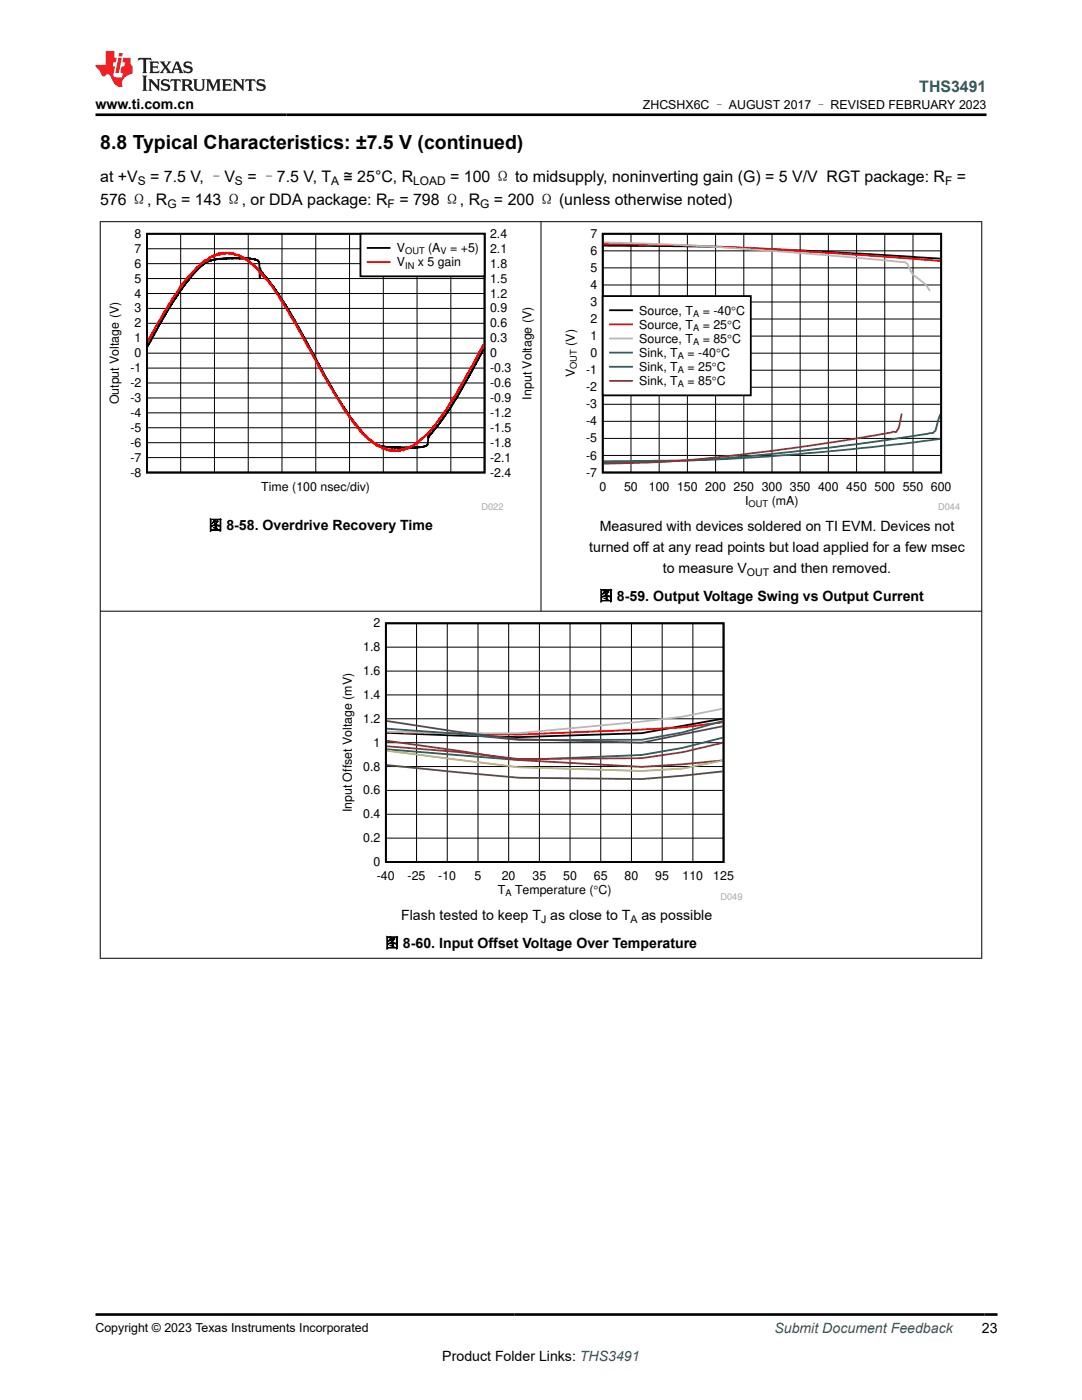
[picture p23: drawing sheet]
<svg xmlns="http://www.w3.org/2000/svg" width="216mm" height="279mm" viewBox="0 0 216 279" stroke-linecap="round" stroke-linejoin="round" font-family="sans-serif">
<defs><g id="words">
<text font-size="3.9" x="20" y="29.8">8.8 Typical Characteristics: ±7.5 V (continued)</text>
<text font-size="3.2" fill="#00f" x="183.4" y="18.3">THS3491</text>
<g font-size="3.2">
<text x="20" y="40.8">576 Ω, R</text>
<text x="20" y="36.3">at +V</text>
<text x="30" y="36.3">= 7.5 V, –V</text>
<text x="36.1" y="40.8">= 143 Ω, or DDA package: R</text>
<text x="49.4" y="36.3">= –7.5 V, T</text>
<text x="68.6" y="36.3">≅ 25°C, R</text>
<text x="79.7" y="40.8">= 798 Ω, R</text>
<text x="89.8" y="36.3">= 100 Ω to midsupply, noninverting gain (G) = 5 V/V RGT package: R</text>
<text x="98.6" y="40.8">= 200 Ω (unless otherwise noted)</text>
<text x="190.9" y="36.3">=</text>
</g>
<g font-size="2.8">
<text x="19" y="21.7">www.ti.com.cn</text>
<text x="41.6" y="105.8">图 8-58. Overdrive Recovery Time</text>
<text x="119.7" y="105.9">Measured with devices soldered on TI EVM. Devices not</text>
<text x="117.6" y="110.2">turned off at any read points but load applied for a few msec</text>
<text x="119.5" y="119.9">图 8-59. Output Voltage Swing vs Output Current</text>
<text x="132.3" y="114.4">to measure V</text>
<text x="154.3" y="114.4">and then removed.</text>
<text x="80" y="183.7">Flash tested to keep T as close to T</text>
<text x="128" y="183.7">as possible</text>
<text x="76.8" y="189.2">图 8-60. Input Offset Voltage Over Temperature</text>
<text x="195.9" y="266.1">23</text>
<text x="88.3" y="271.7">Product Folder Links: THS3491</text>
</g>
<text font-size="2.8" fill="#00f" x="154.5" y="266.1">Submit Document Feedback</text>
<g font-size="2.5">
<text x="128.3" y="21.8">ZHCSHX6C – AUGUST 2017 – REVISED FEBRUARY 2023</text>
<text x="26.9" y="47.5">8</text>
<text x="97.8" y="47.5">2.4</text>
<text x="117.8" y="47.5">7</text>
<text x="26.9" y="53.4">6</text>
<text x="26.9" y="50.5">7</text>
<text x="79.2" y="50.4">V</text>
<text x="79.2" y="53.2">V</text>
<text x="83.4" y="53.2">x 5 gain</text>
<text x="85.4" y="50.4">(A</text>
<text x="89.8" y="50.4">= +5)</text>
<text x="97.8" y="53.4">1.8</text>
<text x="97.8" y="50.5">2.1</text>
<text x="117.8" y="50.9">6</text>
<text x="26.9" y="59.4">4</text>
<text x="26.9" y="56.4">5</text>
<text x="97.8" y="59.4">1.2</text>
<text x="97.8" y="56.4">1.5</text>
<text x="117.8" y="57.7">4</text>
<text x="117.8" y="54.3">5</text>
<text x="26.9" y="65.3">2</text>
<text x="26.9" y="62.4">3</text>
<text x="97.8" y="65.3">0.6</text>
<text x="97.8" y="62.4">0.9</text>
<text x="117.8" y="64.5">2</text>
<text x="117.8" y="61.1">3</text>
<text x="127.6" y="62.8">Source, T</text>
<text x="127.6" y="65.6">Source, T</text>
<text x="140.2" y="62.8">= -40qC</text>
<text x="140.2" y="65.6">= 25qC</text>
<text x="26.9" y="71.3">0</text>
<text x="26.9" y="68.3">1</text>
<text x="97.8" y="71.3">0</text>
<text x="97.8" y="68.3">0.3</text>
<text x="114.7" y="69" transform="rotate(-90 114.7 69)">(V)</text>
<text x="117.8" y="71.3">0</text>
<text x="117.8" y="67.9">1</text>
<text x="127.6" y="68.4">Source, T</text>
<text x="127.6" y="71.3">Sink, T</text>
<text x="137.2" y="71.3">= -40</text>
<text x="140.2" y="68.4">= 85qC</text>
<text x="142.9" y="71.3">qC</text>
<text x="26" y="77.2">-2</text>
<text x="26" y="74.3">-1</text>
<text x="97.8" y="77.2">-0.6</text>
<text x="97.8" y="74.3">-0.3</text>
<text x="114.7" y="75.2" transform="rotate(-90 114.7 75.2)">V</text>
<text x="117" y="74.7">-1</text>
<text x="127.6" y="74.1">Sink, T</text>
<text x="127.6" y="76.9">Sink, T</text>
<text x="137.2" y="74.1">= 25q</text>
<text x="137.2" y="76.9">= 85q</text>
<text x="143" y="74.1">C</text>
<text x="143" y="76.9">C</text>
<text x="23.7" y="80.7" transform="rotate(-90 23.7 80.7)">Output Voltage (V)</text>
<text x="26" y="83.2">-4</text>
<text x="26" y="80.2">-3</text>
<text x="97.8" y="83.2">-1.2</text>
<text x="97.8" y="80.2">-0.9</text>
<text x="106" y="79.7" transform="rotate(-90 106 79.7)">Input Voltage (V)</text>
<text x="117" y="81.5">-3</text>
<text x="117" y="78.1">-2</text>
<text x="26" y="89.2">-6</text>
<text x="26" y="86.2">-5</text>
<text x="97.8" y="89.2">-1.8</text>
<text x="97.8" y="86.2">-1.5</text>
<text x="117" y="88.3">-5</text>
<text x="117" y="84.9">-4</text>
<text x="26" y="95.1">-8</text>
<text x="26" y="92.1">-7</text>
<text x="97.8" y="95.1">-2.4</text>
<text x="97.8" y="92.1">-2.1</text>
<text x="117" y="95.1">-7</text>
<text x="117" y="91.7">-6</text>
<text x="52.1" y="98">Time (100 nsec/div)</text>
<text x="119.6" y="97.9">0</text>
<text x="124.5" y="97.9">50</text>
<text x="129.5" y="97.9">100</text>
<text x="135.1" y="97.9">150</text>
<text x="140.7" y="97.9">200</text>
<text x="146.4" y="97.9">250</text>
<text x="148.7" y="100.8">I</text>
<text x="152" y="97.9">300</text>
<text x="154" y="100.8">(mA)</text>
<text x="157.6" y="97.9">350</text>
<text x="163.2" y="97.9">400</text>
<text x="168.9" y="97.9">450</text>
<text x="174.5" y="97.9">500</text>
<text x="180.1" y="97.9">550 600</text>
<text x="74.5" y="125.2">2</text>
<text x="72.5" y="130">1.8</text>
<text x="72.5" y="134.7">1.6</text>
<text x="72.5" y="139.5">1.4</text>
<text x="72.5" y="144.3">1.2</text>
<text x="74.5" y="149">1</text>
<text x="72.5" y="153.8">0.8</text>
<text x="72.5" y="158.5">0.6</text>
<text x="70.2" y="162.1" transform="rotate(-90 70.2 162.1)">Input Offset Voltage (mV)</text>
<text x="72.5" y="163.3">0.4</text>
<text x="72.5" y="168.1">0.2</text>
<text x="74.5" y="172.8">0</text>
<text x="75.2" y="175.7">-40</text>
<text x="81.3" y="175.7">-25</text>
<text x="87.5" y="175.7">-10</text>
<text x="94.7" y="175.7">5</text>
<text x="99.3" y="178.5">T</text>
<text x="100.1" y="175.7">20</text>
<text x="102.8" y="178.5">Temperature (qC)</text>
<text x="106.3" y="175.7">35</text>
<text x="112.4" y="175.7">50</text>
<text x="118.5" y="175.7">65</text>
<text x="124.6" y="175.7">80</text>
<text x="130.8" y="175.7">95</text>
<text x="136.2" y="175.7">110</text>
<text x="142.3" y="175.7">125</text>
<text x="19" y="265.8">Copyright © 2023 Texas Instruments Incorporated</text>
</g>
<g font-size="2.4">
<text x="27.5" y="36.9">S</text>
<text x="33.4" y="41.5">G</text>
<text x="46.9" y="36.9">S</text>
<text x="66.1" y="36.9">A</text>
<text x="77.4" y="41.5">F</text>
<text x="82.5" y="36.9">LOAD</text>
<text x="95.8" y="41.5">G</text>
<text x="188.6" y="36.9">F</text>
</g>
<g font-size="2.1">
<text x="149" y="115">OUT</text>
<text x="108" y="184.2">J</text>
<text x="125.8" y="184.2">A</text>
</g>
<g font-size="1.8">
<text x="80.8" y="50.8">OUT</text>
<text x="80.8" y="53.6">IN</text>
<text x="87.9" y="50.8">V</text>
<text x="138.3" y="63.2">A</text>
<text x="135.3" y="71.7">A</text>
<text x="138.3" y="66">A</text>
<text x="138.3" y="68.8">A</text>
<text x="115.1" y="73.6" transform="rotate(-90 115.1 73.6)">OUT</text>
<text x="135.3" y="74.5">A</text>
<text x="135.3" y="77.3">A</text>
<text x="149.4" y="101.2">OUT</text>
<text x="100.8" y="178.9">A</text>
</g>
<g font-size="1.8" fill="#a8a8a8">
<text x="96.1" y="101.8">D022</text>
<text x="187.2" y="101.8">D044</text>
<text x="143.8" y="179.6">D049</text>
</g>
</g></defs>
<path d="M29.3 46.7h67.4v47.6h-67.4zM29.5 69.1l3.8-7 2.7-4.2 2.3-2.9 2.1-2.2 1.2-.7 2.4-.5 3.7-.1v.1l1.3-.1 1.9 .2 .5 .3 .3 .4 .1 3 .1-1.9 .1 .9 .1-.3 .1 .3 2.2 2.6 3.1 4.7 9.3 16.8 4 5.9 2.4 2.9 1.9 1.4 1.1 .4 1 .1 2.4 .1 .6 .1 3.2-.1 .9-.1 .9-.3 .2-.3 .1-1.8v.5l.1-.5 .1 .2 1.9-2.3 2.5-3.7 3.4-5.8 3-5.6" fill="none" stroke="#000" stroke-width=".36"/>
<g fill="none" stroke="#000" stroke-width=".2">
<path d="M29.3 58.6h67.4M29.3 55.6h67.4M29.3 52.6h67.4M29.3 49.6h67.4M36.1 46.7v47.6M42.8 46.7v47.6M49.5 46.7v47.6M56.3 46.7v47.6M63 46.7v47.6M69.7 46.7v47.6M76.5 46.7v47.6M83.2 46.7v47.6"/>
<path d="M90 46.7v47.6M29.3 79.4h67.4M29.3 76.4h67.4M29.3 73.5h67.4M29.3 70.5h67.4M29.3 67.5h67.4M29.3 64.5h67.4M29.3 61.6h67.4M29.3 91.3h67.4M29.3 88.4h67.4M29.3 85.4h67.4M29.3 82.4h67.4"/>
</g>
<path d="M29.5 68.3l2-3.9 .1 .1 .2-.6 .3-.2 .2-.6 .2-.2 .2-.6 .1 .2 .1-.5v.2l.6-1.1v.1l.1-.4 .1 .2 .1-.5 .1 .1 .2-.2 .3-1 .1 .3 .2-.6 .5-.4 .1-.4 .1 .1 .4-1 .1 .1 .1-.5h.1l.1 .2 .2-.5h.1l.5-.8 .1 .1 .2-.2 .1-.5h.2l.1-.3 .1 .2v-.3l.5-.5v.1l.1-.2 .1 .1v-.2l.1 .1 .1-.4 .2 .1 .1-.4 .1 .1 .1-.3 .5-.3 .2-.4 .2 .1 .1-.3h.3l.1-.3 .1 .1 .3-.4v.2l.2-.3 .1 .2 .1-.3 .1 .1 .1-.2 .1 .1v-.4l.2 .3 .1-.4 .2 .1 .1-.2 .2 .2 .2-.4h.2v.2l.1-.3 .2 .1 .2-.2 .1 .1 .1-.2 .2 .4 .1-.5 .1 .1 .2-.1 .1 .2 .2-.3 .3 .3 .3-.3v.2l.4-.2 .2 .2 .1-.2 .1 .3 .1-.2 .3 .1 .1-.1 .2 .2 .1-.1 .2 .3v-.2l.5 .3v-.2l.5 .4 .1-.1 .1 .3 .1-.3 .2 .5 .1-.3 .1 .3 .1-.2 .3 .4 .1-.1 .2 .1 .1 .3 .1-.2 .6 .8 .1-.1 .1 .2 .1-.1 .1 .3h.2l.1 .3 .1-.4 .1 .6 .2-.2v.4l.1-.2 .4 .7v-.2l.2 .4 .1-.2v.4l.1-.2 .1 .4 .1-.1 .2 .4v-.2l.1 .3 .1-.1 .2 .5 .1-.1 .1 .3 .1-.1 .8 1.2 .1-.2 1 1.8 .4 .4 .3 .6v-.1l.2 .5 .1-.2 .1 .5 .1-.1 .1 .1 .2 .6h.1l.1 .3 .4 .5 .6 1.2 .1-.1 .1 .6 .1-.2 .2 .6 .1-.2 .1 .3v-.1l.3 .8 .1-.1 .8 1.8 .4 .5h.1v.3l.1-.1 .2 .7 .1-.1 .4 1 .2 .1 .3 .8 .1-.1 .2 .6 .2 .1 .4 1.1 .3 .3v-.1l.1 .4 .5 .9 .1-.1 .5 1.2 .1-.2v.5l.1 .1 .1-.1 .1 .4h.1l.1 .4h.1l.1 .3 .4 .6 .5 1.2 .2-.1 .3 .8 .1-.2 .3 .9 .1-.3 .5 1.3 .1-.1 .1 .3v-.1l.6 1v-.1l.4 .8 .1-.1 .1 .7 .2-.1 .4 .9 .1-.1 .2 .4 .1-.1 .1 .2 .1 .4 .1-.1 .4 .8 .1 .1 .1-.2 .1 .4 .1-.2 .2 .6v-.2l.2 .4 .1-.1 .1 .2v-.1l.1 .4 .4 .3 .1 .5 .1-.4 .2 .6 .1-.1 .3 .5v-.1l.1 .2 .1-.1 .1 .5 .1-.3 .5 .7 .1-.1 .1 .3 .2-.1 .1 .1 .1 .3 .1-.3 .1 .4 .1-.2 .2 .5 .1-.2 .3 .4 .1-.2 .1 .5 .1-.4 .1 .4 .1-.2 .1 .3 .3-.1 .4 .2 .1 .3v-.1l.1 .1 .2-.1 .2 .3 .1-.3 .3 .5 .1-.3v.2l.2-.1 .1 .2 .1-.2v.2l.2-.1 .1 .2 .2-.3 .1 .3 .3-.2v.2l.2-.1 .4 .1 .1-.1 .1 .1v-.3l.1 .4 .1-.2h.2v.1l.3-.3 .1 .1 .1-.2v.2l.1-.2 .1 .3 .1-.3 .1 .2 .5-.4v.2l.1-.2 .1 .2 .1-.3v.1l.1-.1h.2l.4-.3 .1 .1 .1-.2v.1l.2-.3 .1 .2v-.4l.2 .2 .2-.4 .1 .2v-.3l.1 .2 .1-.2 .1 .2v-.4l.1 .1 .2-.4 .1 .2 .1-.4 .2 .2 .5-.7v.2l.1-.3 .4-.1v-.2l.1 .1 .2-.4 .3-.1 .1-.4 .1 .1 .1-.1 .2-.4 .1 .2 .1-.6 .1 .2 .5-.9 .3-.3 .1 .1 .1-.6 .1 .3 .3-.7 .6-.6v-.3l.2 .1v-.3l.2-.1 1-1.8 .4-.4 .2-.6 .1 .3 .7-1.6 .1 .3v-.6l.1 .1 .2-.5 .1 .1 .1-.3 .5-.9 .1 .1 .6-1.5 .2-.2 .6-1.1 .3-.3 1.1-2.3 .1 .2 .1-.6h.1l.2-.6 .1 .2 .3-.8v.1l.2-.3" fill="none" stroke="#f00" stroke-width=".36"/>
<path d="M71.9 46.7h24.8v8.5h-24.8z" fill-rule="evenodd" fill="#fff"/>
<path d="M71.9 46.7h24.8v8.5h-24.8zM73.4 49.5h4.3" fill="none" stroke="#000" stroke-width=".36"/>
<path d="M73.4 52.3h4.3" fill="none" stroke="#f00" stroke-width=".36"/>
<path d="M112.3 45.7h79.3v56.2h-79.3z" fill-rule="evenodd" fill="#fff"/>
<path d="M120.3 46.7h67.5v47.6h-67.5zM120.4 49l25.2 .3 19.1 .9 22.9 1.4" fill="none" stroke="#000" stroke-width=".36"/>
<g fill="none" stroke="#000" stroke-width=".2">
<path d="M120.3 56.9h67.5M120.3 53.5h67.5M120.3 50.1h67.5M125.9 46.7v47.6M131.5 46.7v47.6M137.2 46.7v47.6M142.8 46.7v47.6M148.4 46.7v47.6M154 46.7v47.6M159.7 46.7v47.6M165.3 46.7v47.6M170.9 46.7v47.6"/>
<path d="M176.5 46.7v47.6M182.2 46.7v47.6M120.3 77.3h67.5M120.3 73.9h67.5M120.3 70.5h67.5M120.3 67.1h67.5M120.3 63.7h67.5M120.3 60.3h67.5M120.3 90.9h67.5M120.3 87.5h67.5M120.3 84.1h67.5M120.3 80.7h67.5"/>
</g>
<path d="M120.4 48.7l13.9 .2 14.7 .6 19.1 1.1 19.5 1.5" fill="none" stroke="#f00" stroke-width=".36"/>
<path d="M120.4 48.4l10.6 .3 12.3 .6 16.9 1.2 20.3 1.8 .5 .3 1.2 2.2 1.1 .8a6.2 6.2 0 0 1 2.3 2.5" fill="none" stroke="#b8b8b8" stroke-width=".36"/>
<path d="M187.6 87.6l-17.8 2.1-16.9 1.4-12.9 .7-19.6 .2" fill="none" stroke="#295c75" stroke-width=".36"/>
<path d="M187.6 82.7l-.9 3.2-.6 .5-9 1.4-16.9 2.1-16.9 1.6-11.8 .6-11.1 .2" fill="none" stroke="#286b48" stroke-width=".36"/>
<path d="M179.9 82.5l-.5 2.8-.6 .9-.6-.1-3.9 .8-12.9 2.1-15.8 2-12.9 1.2-12.3 .3" fill="none" stroke="#9d3939" stroke-width=".36"/>
<path d="M120.3 59.1h29.5v19.8h-29.5z" fill-rule="evenodd" fill="#fff"/>
<path d="M120.3 59.1h29.5v19.8h-29.5zM121.7 61.9h4.4" fill="none" stroke="#000" stroke-width=".36"/>
<path d="M121.7 64.7h4.4" fill="none" stroke="#f00" stroke-width=".36"/>
<path d="M121.7 67.6h4.4" fill="none" stroke="#b8b8b8" stroke-width=".36"/>
<path d="M121.7 70.4h4.4" fill="none" stroke="#295c75" stroke-width=".36"/>
<path d="M121.7 73.2h4.4" fill="none" stroke="#286b48" stroke-width=".36"/>
<path d="M121.7 76h4.4" fill="none" stroke="#9d3939" stroke-width=".36"/>
<path d="M67.8 123.4h80.3v56.2h-80.3z" fill-rule="evenodd" fill="#fff"/>
<path d="M77 124.4h67.4v47.6h-67.4zM144.2 143.4l-16.2 2.9-24.5 .8-12.2-.3-14.1-.5" fill="none" stroke="#000" stroke-width=".36"/>
<g fill="none" stroke="#000" stroke-width=".2">
<path d="M19.9 44.2h176.1M20 44.2v147.1M107.9 44.2v77.8M195.9 44.2v147.1M19.9 122h176.1M77 138.7h67.4M77 133.9h67.4M77 129.2h67.4M83.1 124.4v47.6M89.2 124.4v47.6M95.4 124.4v47.6M101.5 124.4v47.6"/>
<path d="M107.6 124.4v47.6M113.7 124.4v47.6M119.9 124.4v47.6M126 124.4v47.6M132.1 124.4v47.6M138.3 124.4v47.6M77 157.7h67.4M77 153h67.4M77 148.2h67.4M77 143.4h67.4M77 167.3h67.4M77 162.5h67.4"/>
<path d="M19.9 191.2h176.1"/>
</g>
<path d="M144.2 144.2l-8 1-32.7 1.4-26.3-.5" fill="none" stroke="#f00" stroke-width=".36"/>
<path d="M144.2 141.4l-8 1.6-8.2 1-24.5 2.3-12.2 .1-14.1-.4" fill="none" stroke="#b8b8b8" stroke-width=".36"/>
<path d="M144.2 143.9l-8 2.3-8.2 1.4-24.5 .1-12.2-1.3-14.1-1" fill="none" stroke="#295c75" stroke-width=".36"/>
<path d="M144.2 147.2l-8 2.1-8.2 1.4-24.5 1-26.3-2.2" fill="none" stroke="#286b48" stroke-width=".36"/>
<path d="M144.2 148.2l-8 1.9-8.2 1.2-24.5 .2-12.2-1.4-14.1-1.2" fill="none" stroke="#9d3939" stroke-width=".36"/>
<path d="M77.2 143.9l14.1 2.2 12.2 1.4 24.5 .7 16.2-3.3" fill="none" stroke="#68275f" stroke-width=".36"/>
<path d="M77.2 152.7l26.3 2.5 24.5 .3 8.2-.7 8-.9" fill="none" stroke="#6b5028" stroke-width=".36"/>
<path d="M77.2 147.8l26.3 3.9 24.5 1.3 8.2-.5 8-.7" fill="none" stroke="#83461f" stroke-width=".36"/>
<path d="M77.2 149.8l26.3 3.3 24.5 .8 8.2-.5 8-1.6" fill="none" stroke="#b1ae67" stroke-width=".36"/>
<path d="M27.7 11.6l-.2 .5 .5-.2h.6v.1v2.2l-.2 .4h1l-.2-.4v-2.2v-.1h.5l.5 .2-.1-.5zM29.8 12.3l.2 .4v1.5l-.2 .4h1.9l.1-.6a1.08 1.08 0 0 1-1.3 .2v-.7h.6l.4 .2v-.7l-.4 .2h-.6v-.5l.2-.2a1 1 0 0 1 1 .3l-.1-.5zM31.8 12.3l1 1.1-1 1.2h.9l-.2-.2 .4-.8 .5 .8-.2 .2h1.6l-.2-.2 .1-.5h1l.1 .5-.1 .2h.9l-.2-.3-.8-2h-.5l-1 2.2-.8-1.1 .9-1.1h-.8l.2 .2-.5 .6-.3-.6 .1-.2zM35.2 12.7l.4 1h-.8zM36.8 12.4a.65 .65 0 0 0-.2 .7 .65 .65 0 0 0 .6 .5l.7 .1 .1 .3a.79 .79 0 0 1-.7 .4 .79 .79 0 0 1-.7-.5l.1 .7 .2-.1a.93 .93 0 0 0 1.1 .1 .93 .93 0 0 0 .4-1 1.46 1.46 0 0 0-1.2-.6l-.1-.3a1.09 1.09 0 0 1 1.2 .2l-.2-.6-.1 .1-.6-.2zM28.4 15.1l.2 .4v2.2l-.2 .4h1l-.2-.4v-2.2l.2-.4zM29.6 15.8l.2 .4v1.5l-.2 .4h.8l-.3-.4v-1.3l1.7 1.8v-2l.2-.4h-.8l.2 .2 .1 1.1-1.2-1.3zM32.3 15.9a.65 .65 0 0 0-.2 .8 .65 .65 0 0 0 .7 .4l.6 .2 .1 .2a.79 .79 0 0 1-.7 .4 .79 .79 0 0 1-.7-.5l.1 .7 .2-.1a.93 .93 0 0 0 1.1 .1 .93 .93 0 0 0 .4-.9 1.46 1.46 0 0 0-1.2-.6l-.1-.4a1.09 1.09 0 0 1 1.2 .2l-.2-.6-.1 .1-.6-.1zM34.1 15.8l-.1 .6a.63 .63 0 0 1 .7-.3l.1 1.6-.3 .4h1l-.2-.4v-1.6a.66 .66 0 0 1 .8 .3l-.1-.6zM36.2 15.8l.2 .4v1.5l-.2 .4h.9l-.2-.2v-.7h.5l.1 .2a.79 .79 0 0 0 1.2 .6l-1-.9a.61 .61 0 0 0 .6-.6 .61 .61 0 0 0-.5-.7zM36.9 16.1h.2a.47 .47 0 0 1 .5 .1 .47 .47 0 0 1 .1 .5l-.2 .1-.6 .1zM38.5 15.8l.2 .2a2.27 2.27 0 0 0 .4 2 1.04 1.04 0 0 0 1.7-.7v-1.3l.2-.2h-.8l.2 .4v1.1a.6 .6 0 0 1-.6 .6 .6 .6 0 0 1-.6-.6v-1.1l.3-.4zM41.1 15.8l.2 .4v1.5l-.2 .4h.7l-.2-.4v-1.4l.9 1.9 .8-1.9v1.4l-.2 .4h1l-.3-.4v-1.5l.3-.4h-.8l-.7 1.5-.7-1.5zM44.3 15.8l.2 .4v1.5l-.2 .4h1.9l.1-.6a1.09 1.09 0 0 1-1.3 .2v-.7h.6l.4 .2v-.6l-.4 .2h-.6v-.6l.2-.1a1.01 1.01 0 0 1 1 .3l-.1-.6zM46.4 15.8l.3 .4v1.5l-.3 .4h.8l-.2-.4v-1.3l1.6 1.8v-2l.2-.4h-.7l.2 .2v1.1l-1.2-1.3zM49 15.8l-.1 .6a.63 .63 0 0 1 .8-.3v1.6l-.3 .4h1l-.2-.4v-1.6a.66 .66 0 0 1 .8 .3l-.1-.6zM51.4 15.9a.65 .65 0 0 0-.2 .8 .65 .65 0 0 0 .6 .4l.6 .2 .2 .2a.79 .79 0 0 1-.8 .4 .79 .79 0 0 1-.6-.5l.1 .7 .2-.1a.93 .93 0 0 0 1 .1 .93 .93 0 0 0 .5-.9 1.46 1.46 0 0 0-1.3-.6l-.1-.4a1.09 1.09 0 0 1 1.3 .2l-.2-.6-.2 .1-.5-.1z" fill="#231f20"/>
<path d="M21.1 10.2v2.8h-2.1l.1 .3 .9 1a.95 .95 0 0 0 .9 .9 .59 .59 0 0 1 .6-.4 .59 .59 0 0 1 .5 .4l.4 .7a1.59 1.59 0 0 0 2.1 1.4 1.61 1.61 0 0 1 1-2.3l1-.3-.1-1.5a1.59 1.59 0 0 1-.4-1.7h-1.4l-.2 .9h.5l-.1 .9h-.5l-.2 1v.2l.4 .1-.2 .9h-.6a.73 .73 0 0 1-1.1-.7l.3-1.5h-.5l.2-.9h.5l.2-.9h-.5v-1.3zM23.6 11.5l-.6 3.1h.7l.6-3.1zM23.8 10.6l-.1 .6h.7l.1-.6z" fill="#ed1c24"/>
<path d="M19 22.9h177.8M19.1 262.3h179.9" fill="none" stroke="#000" stroke-width=".53"/>
<use href="#words"/>
</svg>
